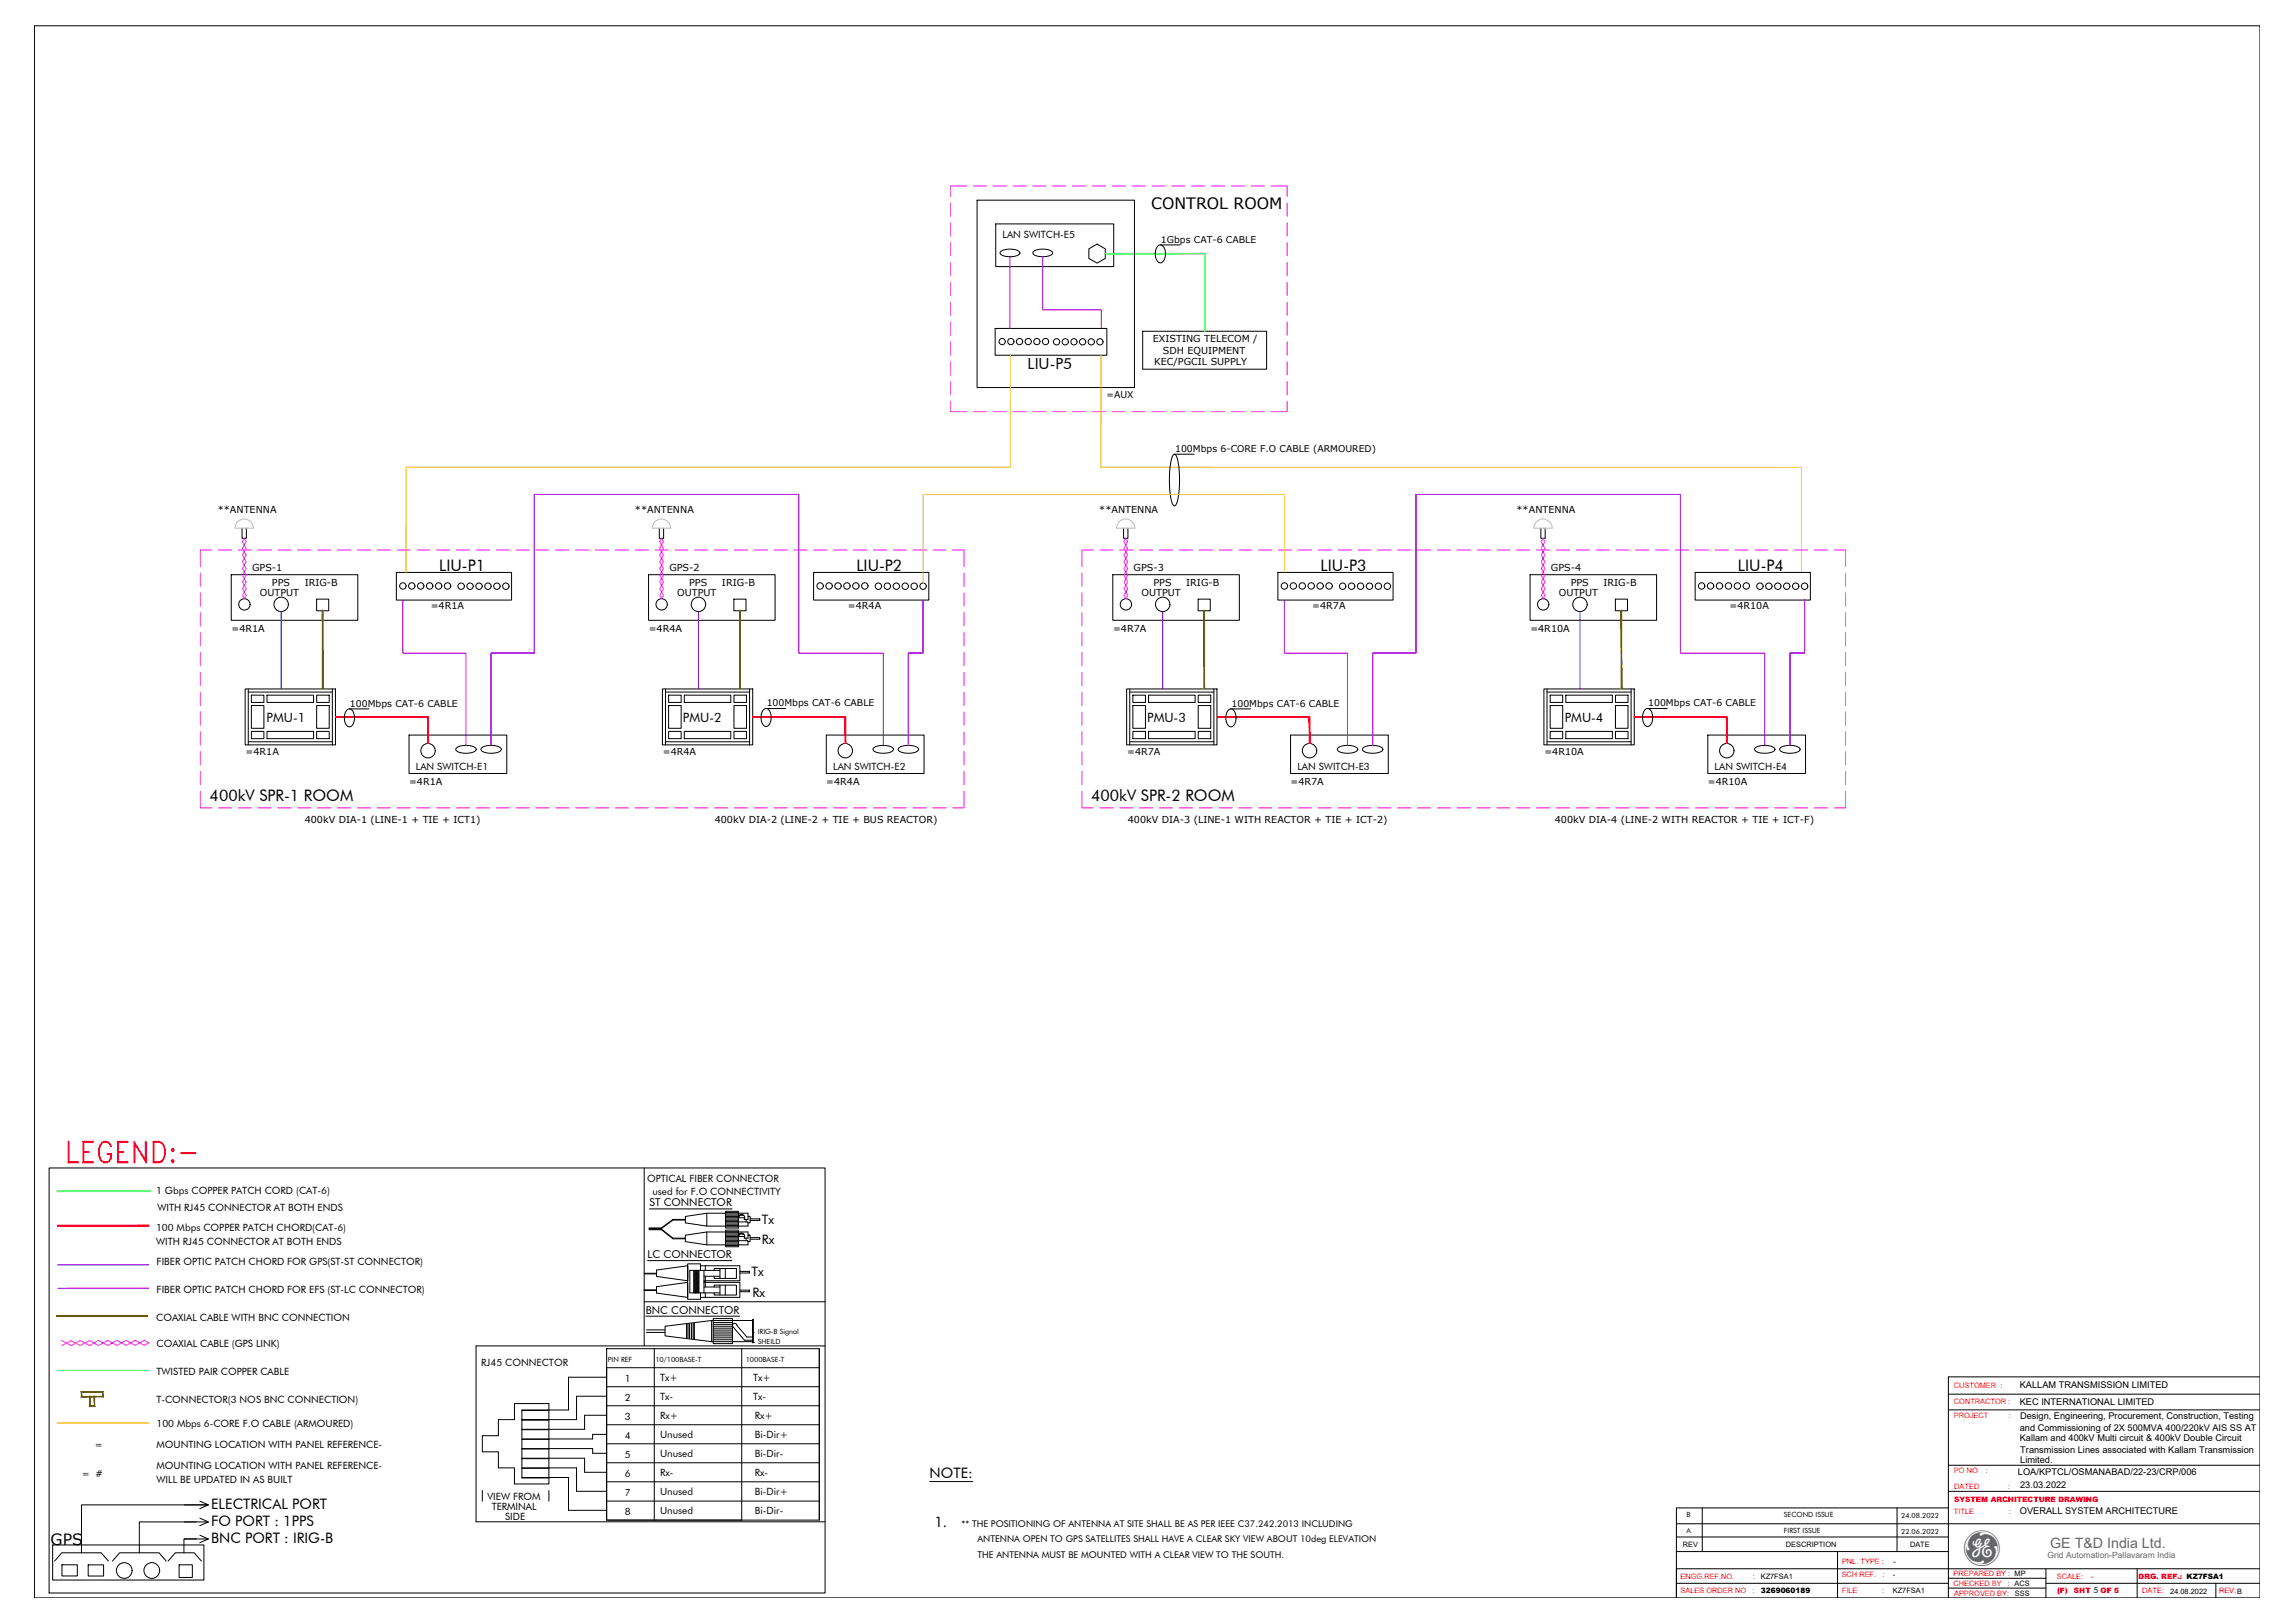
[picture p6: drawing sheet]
<svg xmlns="http://www.w3.org/2000/svg" width="1189mm" height="841mm" viewBox="0 0 1189 841" stroke-linecap="round" stroke-linejoin="round" font-family="sans-serif">
<defs><g id="words">
<text font-size="25.7" fill="#63666a" x="1018" y="811">g</text>
<g font-size="8.2">
<text x="228" y="296">LIU-P1</text>
<text x="444" y="296">LIU-P2</text>
<text x="684" y="296">LIU-P3</text>
<text x="901" y="296">LIU-P4</text>
<text x="109" y="415">400kV SPR-1 ROOM</text>
<text x="565" y="415">400kV SPR-2 ROOM</text>
</g>
<g font-size="8.1">
<text x="597" y="108">CONTROL ROOM</text>
<text x="26" y="800">GPS</text>
</g>
<text font-size="8" x="533" y="191">LIU-P5</text>
<g font-size="7.5">
<text x="482" y="766">NOTE:</text>
<text x="109" y="782">ELECTRICAL PORT</text>
<text x="109" y="791">FO PORT : 1PPS</text>
<text x="484" y="791">1.</text>
<text x="109" y="800">BNC PORT : IRIG-B</text>
</g>
<text font-size="7.4" fill="#63666a" x="1063" y="802">GE T&amp;D India Ltd.</text>
<g font-size="6.7">
<text x="395" y="634">Tx</text>
<text x="395" y="645">Rx</text>
<text x="389" y="661">Tx</text>
<text x="390" y="672">Rx</text>
</g>
<g font-size="6.6">
<text x="138" y="374">PMU-1</text>
<text x="354" y="374">PMU-2</text>
<text x="595" y="374">PMU-3</text>
<text x="811" y="374">PMU-4</text>
</g>
<g font-size="5.6">
<text x="337" y="625">ST CONNECTOR</text>
<text x="336" y="652">LC CONNECTOR</text>
<text x="335" y="681">BNC CONNECTOR</text>
</g>
<g font-size="5.2">
<text x="520" y="124">LAN SWITCH-E5</text>
<text x="216" y="399">LAN SWITCH-E1</text>
<text x="432" y="399">LAN SWITCH-E2</text>
<text x="672" y="399">LAN SWITCH-E3</text>
<text x="889" y="399">LAN SWITCH-E4</text>
<text x="335" y="612">OPTICAL FIBER CONNECTOR</text>
<text x="81" y="619">1 Gbps COPPER PATCH CORD (CAT-6)</text>
<text x="338" y="619">used for F.O CONNECTIVITY</text>
<text x="82" y="628">WITH RJ45 CONNECTOR AT BOTH ENDS</text>
<text x="81" y="638">100 Mbps COPPER PATCH CHORD(CAT-6)</text>
<text x="81" y="645">WITH RJ45 CONNECTOR AT BOTH ENDS</text>
<text x="81" y="655">FIBER OPTIC PATCH CHORD FOR GPS(ST-ST CONNECTOR)</text>
<text x="81" y="670">FIBER OPTIC PATCH CHORD FOR EFS (ST-LC CONNECTOR)</text>
<text x="81" y="684">COAXIAL CABLE WITH BNC CONNECTION</text>
<text x="81" y="698">COAXIAL CABLE (GPS LINK)</text>
<text x="249" y="708">RJ45 CONNECTOR</text>
<text x="81" y="713">TWISTED PAIR COPPER CABLE</text>
<text x="324" y="716">1</text>
<text x="342" y="716">Tx+</text>
<text x="390" y="716">Tx+</text>
<text x="324" y="726">2</text>
<text x="342" y="726">Tx-</text>
<text x="390" y="726">Tx-</text>
<text x="81" y="727">T-CONNECTOR(3 NOS BNC CONNECTION)</text>
<text x="324" y="736">3</text>
<text x="342" y="735">Rx+</text>
<text x="391" y="735">Rx+</text>
<text x="81" y="739">100 Mbps 6-CORE F.O CABLE (ARMOURED)</text>
<text x="324" y="746">4</text>
<text x="342" y="745">Unused</text>
<text x="391" y="745">Bi-Dir+</text>
<text x="81" y="750">MOUNTING LOCATION WITH PANEL REFERENCE-</text>
<text x="324" y="755">5</text>
<text x="342" y="755">Unused</text>
<text x="391" y="755">Bi-Dir-</text>
<text x="81" y="761">MOUNTING LOCATION WITH PANEL REFERENCE-</text>
<text x="324" y="765">6</text>
<text x="342" y="765">Rx-</text>
<text x="391" y="765">Rx-</text>
<text x="81" y="768">WILL BE UPDATED IN AS BUILT</text>
<text x="253" y="777">VIEW FROM</text>
<text x="324" y="775">7</text>
<text x="342" y="775">Unused</text>
<text x="391" y="775">Bi-Dir+</text>
<text x="255" y="783">TERMINAL</text>
<text x="324" y="785">8</text>
<text x="342" y="785">Unused</text>
<text x="391" y="785">Bi-Dir-</text>
<text x="262" y="788">SIDE</text>
</g>
<g font-size="5">
<text x="597" y="177">EXISTING TELECOM /</text>
<text x="603" y="183">SDH EQUIPMENT</text>
<text x="598" y="189">KEC/PGCIL SUPPLY</text>
<text x="113" y="266">**ANTENNA</text>
<text x="329" y="266">**ANTENNA</text>
<text x="570" y="266">**ANTENNA</text>
<text x="786" y="266">**ANTENNA</text>
<text x="131" y="296">GPS-1</text>
<text x="347" y="296">GPS-2</text>
<text x="588" y="296">GPS-3</text>
<text x="804" y="296">GPS-4</text>
<text x="141" y="304">PPS</text>
<text x="158" y="304">IRIG-B</text>
<text x="357" y="304">PPS</text>
<text x="374" y="304">IRIG-B</text>
<text x="598" y="304">PPS</text>
<text x="615" y="304">IRIG-B</text>
<text x="814" y="304">PPS</text>
<text x="831" y="304">IRIG-B</text>
<text x="135" y="309">OUTPUT</text>
<text x="351" y="309">OUTPUT</text>
<text x="592" y="309">OUTPUT</text>
<text x="808" y="309">OUTPUT</text>
<text x="223" y="315">=4R1A</text>
<text x="439" y="315">=4R4A</text>
<text x="680" y="315">=4R7A</text>
<text x="896" y="315">=4R10A</text>
<text x="120" y="327">=4R1A</text>
<text x="336" y="327">=4R4A</text>
<text x="577" y="327">=4R7A</text>
<text x="793" y="327">=4R10A</text>
<text x="127" y="391">=4R1A</text>
<text x="344" y="391">=4R4A</text>
<text x="584" y="391">=4R7A</text>
<text x="800" y="391">=4R10A</text>
<text x="212" y="407">=4R1A</text>
<text x="428" y="407">=4R4A</text>
<text x="669" y="407">=4R7A</text>
<text x="885" y="407">=4R10A</text>
<text x="158" y="426">400kV DIA-1 (LINE-1 + TIE + ICT1)</text>
<text x="370" y="426">400kV DIA-2 (LINE-2 + TIE + BUS REACTOR)</text>
<text x="584" y="426">400kV DIA-3 (LINE-1 WITH REACTOR + TIE + ICT-2)</text>
<text x="806" y="426">400kV DIA-4 (LINE-2 WITH REACTOR + TIE + ICT-F)</text>
<text x="49" y="750">=</text>
<text x="42" y="766">= #</text>
</g>
<g font-size="4.8">
<text x="602" y="126">1Gbps CAT-6 CABLE</text>
<text x="573" y="206">=AUX</text>
<text x="609" y="234">100Mbps 6-CORE F.O CABLE (ARMOURED)</text>
<text x="397" y="366">100Mbps CAT-6 CABLE</text>
<text x="854" y="366">100Mbps CAT-6 CABLE</text>
<text x="181" y="366">100Mbps CAT-6 CABLE</text>
<text x="638" y="366">100Mbps CAT-6 CABLE</text>
<text x="1047" y="719">KALLAM TRANSMISSION LIMITED</text>
<text x="1047" y="728">KEC INTERNATIONAL LIMITED</text>
<text x="1047" y="735">Design, Engineering, Procurement, Construction, Testing</text>
<text x="1047" y="742">and Commissioning of 2X 500MVA 400/220kV AIS SS AT</text>
<text x="1047" y="747">Kallam and 400kV Multi circuit &amp; 400kV Double Circuit</text>
<text x="1047" y="753">Transmission Lines associated with Kallam Transmission</text>
<text x="1047" y="758">Limited.</text>
<text x="1046" y="765">LOA/KPTCL/OSMANABAD/22-23/CRP/006</text>
<text x="1047" y="771">23.03.2022</text>
<text x="1047" y="784">OVERALL SYSTEM ARCHITECTURE</text>
<text x="498" y="791">** THE POSITIONING OF ANTENNA AT SITE SHALL BE AS PER IEEE C37.242.2013 INCLUDING</text>
<text x="507" y="799">ANTENNA OPEN TO GPS SATELLITES SHALL HAVE A CLEAR SKY VIEW ABOUT 10deg ELEVATION</text>
<text x="507" y="807">THE ANTENNA MUST BE MOUNTED WITH A CLEAR VIEW TO THE SOUTH.</text>
</g>
<text font-size="4.4" fill="#63666a" x="1061" y="808">Grid Automation-Pallavaram India</text>
<text font-size="4.4" x="1085" y="825">5</text>
<g font-size="3.8" fill="#f00">
<text x="1013" y="719">CUSTOMER :</text>
<text x="1013" y="728">CONTRACTOR :</text>
<text x="1013" y="735">PROJECT</text>
<text x="1041" y="735">:</text>
<text x="1013" y="763">PO NO</text>
<text x="1029" y="763">:</text>
<text x="1013" y="771">DATED</text>
<text x="1041" y="771">:</text>
<text x="1013" y="778">SYSTEM ARCHITECTURE DRAWING</text>
<text x="1013" y="784">TITLE</text>
<text x="1041" y="784">:</text>
<text x="955" y="811">PNL. TYPE :</text>
<text x="871" y="818">ENGG.REF.NO.</text>
<text x="908" y="818">:</text>
<text x="954" y="817">SCH REF.</text>
<text x="976" y="817">:</text>
<text x="1012" y="817">PREPARED BY : MP</text>
<text x="1012" y="822">CHECKED BY</text>
<text x="1041" y="822">: ACS</text>
<text x="1066" y="818">SCALE:</text>
<text x="1084" y="818">-</text>
<text x="1108" y="818">DRG. REF.: KZ7FSA1</text>
<text x="871" y="826">SALES ORDER NO</text>
<text x="908" y="826">:</text>
<text x="955" y="826">FILE</text>
<text x="975" y="826">:</text>
<text x="1013" y="827">APPROVED BY:</text>
<text x="1066" y="825">(F)</text>
<text x="1075" y="825">SHT</text>
<text x="1089" y="825">OF 5</text>
<text x="1110" y="826">DATE:</text>
<text x="1150" y="826">REV:B</text>
</g>
<g font-size="3.8">
<text x="872" y="802">REV</text>
<text x="926" y="802">DESCRIPTION</text>
<text x="990" y="802">DATE</text>
<text x="981" y="811">-</text>
<text x="913" y="818">KZ7FSA1</text>
<text x="981" y="817">-</text>
<text x="913" y="826">3269060189</text>
<text x="981" y="826">KZ7FSA1</text>
<text x="1044" y="827">SSS</text>
<text x="1125" y="826">24.08.2022</text>
</g>
<g font-size="3.7">
<text x="390" y="691">- IRIG-B Signal</text>
<text x="390" y="696">- SHEILD</text>
<text x="315" y="706">PIN REF</text>
<text x="340" y="706">10/100BASE-T</text>
<text x="386" y="706">1000BASE-T</text>
<text x="874" y="786">B</text>
<text x="925" y="786">SECOND ISSUE</text>
<text x="985" y="787">24.08.2022</text>
<text x="874" y="794">A</text>
<text x="925" y="795">FIRST ISSUE</text>
<text x="985" y="795">22.06.2022</text>
</g>
</g></defs>
<!-- layer: 4 -->
<g fill="none" stroke="#f00" stroke-width=".52">
<path d="M35 591h1v11h5v1h-6zM43 591h5v1h-5v10h5v1h-5zM43 597h3h-3M53 592l1-1a3 3 0 0 1 4 3l-2-2h-2a6 6 0 0 0 0 10h2a3 3 0 0 0 1-4h-1h2a4 4 0 0 1-4 5 7 7 0 0 1-1-11zM61 591h5v1h-5v10h5v1h-5zM61 597h3h-3M69 591l6 10v-10h1v12l-6-10v10h-1zM79 591h4a6 6 0 0 1 0 12h-4zM80 592h3a6 6 0 0 1 1 9l-1 1h-3zM89 595l1 1v1l-1-1zM89 596h1zM94 597h7v1h-7z"/>
<path d="M89 601h1v2l-1-1zM89 601l1 1z"/>
</g>
<!-- layer: 0 -->
<g fill="#0f0" stroke="#0f0" stroke-width=".52">
<path d="M30 617h48zM30 617h48z"/>
<path d="M573 131h51zM573 132l51-1z"/>
<path d="M624 131v41zM624 131v41z"/>
</g>
<g fill="#959500" stroke="#959500" stroke-width=".52">
<path d="M29 682h47zM29 682h47h-47z"/>
<path d="M29 682h47zM29 682h47z"/>
<path d="M42 721h11zM42 722l11-1zM53 721v3zM53 722v2zM42 724h11zM42 724h11zM42 721v3zM42 721v3z"/>
<path d="M46 724v5zM46 724l1 5zM46 724h3zM47 724h2zM49 724v5zM49 724v5zM46 729h3zM47 729h2z"/>
<path d="M383 316l1 41v-41zM383 316l1 41h-1z"/>
<path d="M167 316v41v-41zM167 316v41z"/>
<path d="M840 316l1 41v-41zM840 316l1 41h-1z"/>
<path d="M624 316v41v-41zM624 316v41z"/>
</g>
<!-- layer: 4 -->
<g fill="#f00" stroke="#f00" stroke-width=".52">
<path d="M30 635v1l47-1zM30 636l47-1v1z"/>
<path d="M438 371v14zM438 371v14z"/>
<path d="M390 372h48v-1zM390 371h48l-48 1z"/>
<path d="M222 371v14zM222 371v14z"/>
<path d="M174 372h48v-1zM174 371h48l-48 1z"/>
<path d="M895 371v14zM895 371v14z"/>
<path d="M847 372h48v-1zM847 371h48l-48 1z"/>
<path d="M678 371v14h1zM678 371h1v14z"/>
<path d="M631 372h48v-1zM631 371h48l-48 1z"/>
</g>
<!-- layer: 2 -->
<path d="M127 279l1 2-2 3 2 4-2 3 2 4-2 3 2 4-2 3 2 4-1 1-1-1 2-4-2-3 2-4-2-3 2-4-2-3 2-4-2-3zM343 279l1 2-2 3 2 4-2 3 2 4-2 3 2 4-2 3 2 4-1 1-1-1 2-4-2-3 2-4-2-3 2-4-2-3 2-4-2-3zM583 279l1 2-2 3 2 4-2 3 2 4-1 3 1 4-1 3 1 4v1l-1-1 1-4-1-3 1-4-1-3 1-4-2-3 2-4-2-3zM800 279l1 2-2 3 2 4-2 3 2 4-2 3 2 4-2 3 2 4-1 1-1-1 2-4-2-3 2-4-2-3 2-4-2-3 2-4-2-3zM32 695l5 2 5-2 4 2 3-1-3-1-4 2-5-2-5 2M49 696l2-1 2 1-2 1zM53 696l3 1 5-2 2 1-2 1-5-2zM63 696l2 1 5-2 2 1-2 1-5-2zM72 696l3-1 2 1-2 1z" fill="none" stroke="#f0f" stroke-width=".52"/>
<!-- layer: 0 -->
<path d="M29 710h48" fill="none" stroke="#0ff" stroke-width=".52"/>
<g fill="none" stroke="#000" stroke-width=".52">
<path d="M506 104h82v97h-82zM516 116h61v22h-61zM519 130a8 8 0 0 1 10 1 8 8 0 0 1-11 0zM536 130a8 8 0 0 1 10 1 8 8 0 0 1-11 0zM564 129l5-3 4 3v5l-4 2-5-2zM600 128a2.5 2.5 0 0 1 3 0 2.5 2.5 0 0 1 1 2 4 4 0 0 1-3 6 6 6 0 0 1-1-8zM601 127h10M516 170h58v14h-58zM592 172h64v19h-64zM608 236a1.7 1.7 0 0 1 2 2l1 10a24 24 0 0 1-2 14 21 21 0 0 1-3-14 27 27 0 0 1 2-12zM609 235h10M125 274v5h3v-5"/>
<path d="M342 274v5h2v-5M582 274v5h3v-5M799 274v5h2v-5M120 298h65v23h-65zM205 297h60v14h-60zM336 298h66v23h-66zM422 297h59v14h-59zM577 298h65v23h-65zM662 297h60v14h-60zM793 298h66v23h-66zM879 297h59v14h-59zM164 310h6v6h-6z"/>
<path d="M380 310h7v6h-7zM621 310h6v6h-6zM837 310h6v6h-6zM127 357h47v29h-47zM129 359h43M129 357v29M172 357v29M343 357h47v29h-47zM345 357v29M345 359h43M388 357v29M584 357h47v29h-47z"/>
<path d="M585 359h44M585 357v29M629 357v29M800 357h47v29h-47zM802 359h43M802 357v29M845 357v29M130 366h7v11h-7zM130 379h7v4h-7zM130 360h7v4h-7zM138 379h25v4h-25zM138 360h25v4h-25z"/>
<path d="M164 366h7v11h-7zM164 379h7v4h-7zM164 360h7v4h-7zM180 368a2.5 2.5 0 0 1 3 0 2.5 2.5 0 0 1 1 3 4 4 0 0 1-4 5 6 6 0 0 1 0-8zM181 367h10M347 366h6v11h-6zM347 379h6v4h-6zM347 360h6v4h-6zM355 379h24v4h-24zM355 360h24v4h-24zM380 366h7v11h-7zM380 379h7v4h-7z"/>
<path d="M380 360h7v4h-7zM396 368a2.5 2.5 0 0 1 3 0 2.5 2.5 0 0 1 1 3 4 4 0 0 1-4 5 6 6 0 0 1 0-8zM397 367h10M587 366h7v11h-7zM587 379h7v4h-7zM587 360h7v4h-7zM595 379h24v4h-24zM595 360h24v4h-24zM621 366h6v11h-6zM621 379h6v4h-6zM621 360h6v4h-6zM637 368a2.5 2.5 0 0 1 2 0 2.5 2.5 0 0 1 1 3 4 4 0 0 1-3 5 6 6 0 0 1 0-8z"/>
<path d="M638 367h10M803 366h7v11h-7zM803 379h7v4h-7zM803 360h7v4h-7zM811 379h25v4h-25zM811 360h25v4h-25zM837 366h7v11h-7zM837 379h7v4h-7zM837 360h7v4h-7zM852 368a2.5 2.5 0 0 1 3 0 2.5 2.5 0 0 1 1 3v3a2.5 2.5 0 0 1-2 2 2.5 2.5 0 0 1-3-3v-3zM854 367h10M129 384h43"/>
<path d="M212 381h51v20h-51zM237 388a9 9 0 0 1 10 0 8 8 0 0 1-11 0zM250 388a9 9 0 0 1 10 0 8 8 0 0 1-11 0zM345 384h43M428 381h51v20h-51zM453 388a9 9 0 0 1 10 0 8 8 0 0 1-11 0zM466 388a9 9 0 0 1 10 0 8 8 0 0 1-11 0zM585 384h44M669 381h50v20h-50zM693 388a9 9 0 0 1 11 0 8 8 0 0 1-11 0zM706 388a9 9 0 0 1 11 0 8 8 0 0 1-11 0zM802 384h43"/>
<path d="M885 381h51v20h-51zM910 388a9 9 0 0 1 10 0 8 8 0 0 1-11 0zM923 388a9 9 0 0 1 10 0 8 8 0 0 1-11 0zM25 605h403v220h-403zM334 605v92M356 656v8M360 658v12M361 658v12M362 658v12M363 658v-3h-7v18h7v-3M363 656h20v8h-18M365 658v12"/>
<path d="M366 656v2M370 658v-1h12v5h-12v-1M373 658h-16v12h16M373 657v5M376 657v5M334 675h94M356 665v7M365 665h18v7h-20M365 661h8M365 667h8M366 661v3h-1M366 664v3"/>
<path d="M366 670v2M370 667v-1h12v5h-12v-1M373 666v5M376 666v5M314 699h111v89h-111zM339 699v89M356 686v7M357 686v7M358 686v8M359 686v8M360 686v8M370 684h-1v11h1"/>
<path d="M380 684h10M380 695h10M384 699v89h-70M390 684v12zM390 693h-3l-5-6a1.2 1.2 0 0 0-2-1 1.2 1.2 0 0 0 0 1l6 7h4M425 699v89M428 697h-181v92h181M314 719h111M314 714h-19v17h-25v35h14M425 709h-111v79M1171 713h-161v115M258 736h9v-9h17v42h-17v-8h-9v-9h-8v-8h8z"/>
<path d="M270 731h14M270 736h14M314 728h111M314 738h111M314 724h-15v12h-29M314 733h-11v8h-33M1010 731h161M1010 722h161M270 751h37v2h7M270 756h33v7h11M270 741h14M270 746h14"/>
<path d="M270 751h14M270 756h14M314 748h111M314 758h111M314 743h-7v3h-37M1010 759h161M96 780h12l-4 2M104 778l4 2M107 780h-65v25M250 772v6M270 761h29v12h15M270 766h25v17h19"/>
<path d="M270 761h14M284 772v6M314 768h111M314 778h111M1010 773h161M96 789h12l-4 2M96 797h12l-4 2M102 797h-7v8M102 789h-30v16M104 787l4 2M104 796l4 1M869 790h302"/>
<path d="M869 796h141M882 781v23M983 781v23M1010 781h-141v47v-15h302M27 801h79v18h-79zM28 809l4-4h20l4 4M32 811h8v6h-8zM46 811h8v6h-8zM58 809l4-4h20l4 4M87 809l4-4h10l3 4M93 811h7v6h-7zM869 804h141"/>
<path d="M952 804v24M1010 818h50M1060 813v15M1108 813v15M869 820h141M1010 823h50M1060 820h111M1148 820v8"/>
<circle cx="519" cy="177" r="1.6"/>
<circle cx="524" cy="177" r="1.6"/>
<circle cx="528" cy="177" r="1.6"/>
<circle cx="533" cy="177" r="1.6"/>
<circle cx="537" cy="177" r="1.6"/>
<circle cx="542" cy="177" r="1.6"/>
<circle cx="548" cy="177" r="1.6"/>
<circle cx="552" cy="177" r="1.6"/>
<circle cx="557" cy="177" r="1.6"/>
<circle cx="561" cy="177" r="1.6"/>
<circle cx="566" cy="177" r="1.6"/>
<circle cx="570" cy="177" r="1.6"/>
<circle cx="127" cy="313" r="2.9"/>
<circle cx="146" cy="313" r="4"/>
<circle cx="209" cy="304" r="1.7"/>
<circle cx="213" cy="304" r="1.7"/>
<circle cx="218" cy="304" r="1.7"/>
<circle cx="223" cy="304" r="1.7"/>
<circle cx="227" cy="304" r="1.7"/>
<circle cx="232" cy="304" r="1.7"/>
<circle cx="239" cy="304" r="1.7"/>
<circle cx="244" cy="304" r="1.7"/>
<circle cx="248" cy="304" r="1.7"/>
<circle cx="253" cy="304" r="1.7"/>
<circle cx="258" cy="304" r="1.7"/>
<circle cx="262" cy="304" r="1.7"/>
<circle cx="343" cy="313" r="2.9"/>
<circle cx="362" cy="313" r="4"/>
<circle cx="425" cy="304" r="1.7"/>
<circle cx="430" cy="304" r="1.7"/>
<circle cx="434" cy="304" r="1.7"/>
<circle cx="439" cy="304" r="1.7"/>
<circle cx="444" cy="304" r="1.7"/>
<circle cx="448" cy="304" r="1.7"/>
<circle cx="455" cy="304" r="1.7"/>
<circle cx="460" cy="304" r="1.7"/>
<circle cx="464" cy="304" r="1.7"/>
<circle cx="469" cy="304" r="1.7"/>
<circle cx="474" cy="304" r="1.7"/>
<circle cx="478" cy="304" r="1.7"/>
<circle cx="583" cy="313" r="2.9"/>
<circle cx="603" cy="313" r="4"/>
<circle cx="666" cy="304" r="1.7"/>
<circle cx="670" cy="304" r="1.7"/>
<circle cx="675" cy="304" r="1.7"/>
<circle cx="680" cy="304" r="1.7"/>
<circle cx="684" cy="304" r="1.7"/>
<circle cx="689" cy="304" r="1.7"/>
<circle cx="696" cy="304" r="1.7"/>
<circle cx="700" cy="304" r="1.7"/>
<circle cx="705" cy="304" r="1.7"/>
<circle cx="710" cy="304" r="1.7"/>
<circle cx="714" cy="304" r="1.7"/>
<circle cx="719" cy="304" r="1.7"/>
<circle cx="800" cy="313" r="2.9"/>
<circle cx="819" cy="313" r="4"/>
<circle cx="882" cy="304" r="1.7"/>
<circle cx="886" cy="304" r="1.7"/>
<circle cx="891" cy="304" r="1.7"/>
<circle cx="896" cy="304" r="1.7"/>
<circle cx="900" cy="304" r="1.7"/>
<circle cx="905" cy="304" r="1.7"/>
<circle cx="912" cy="304" r="1.7"/>
<circle cx="917" cy="304" r="1.7"/>
<circle cx="921" cy="304" r="1.7"/>
<circle cx="926" cy="304" r="1.7"/>
<circle cx="931" cy="304" r="1.7"/>
<circle cx="935" cy="304" r="1.7"/>
<circle cx="222" cy="389" r="4"/>
<circle cx="438" cy="389" r="4"/>
<circle cx="679" cy="389" r="4"/>
<circle cx="895" cy="389" r="4"/>
<circle cx="64" cy="814" r="4"/>
<circle cx="79" cy="814" r="4"/>
</g>
<path d="M146 317v40M362 317v40M603 317v40M819 317v40M30 655h47" fill="none" stroke="#00f" stroke-width=".52"/>
<!-- layer: 4 -->
<g fill="none" stroke="#000" stroke-width=".52">
<path d="M336 637h7l6 5h6M337 626h42M355 630l11-1v6l-11-1zM355 632h-6l-6 4h-7M355 632h-6l-6 5h-7M366 629h10M366 635h10M366 638h10M376 628h7v8h-7zM376 637h7v9h-7zM376 628h7M376 629h7"/>
<path d="M376 630h7M376 631h10M376 632h7M376 633h7M376 634h7M376 635h7M376 636h7M376 638h7M376 639h7M383 633h5v2h-5M383 629h5v3h-2a1.7 1.7 0 0 0-1-3 1.7 1.7 0 0 0-2 1M383 638h5v4h-2a1.7 1.7 0 0 0-1-3 1.7 1.7 0 0 0-2 1"/>
<path d="M383 630v1M383 630h.1M383 640h.1M383 639v1M384 629v1M384 639h.1M385 629v1M385 639h.1M385 630a1.7 1.7 0 0 0-2 1M385 640a1.7 1.7 0 0 0-2 1M387 632v1M388 630h1v4h-1"/>
<path d="M388 630h.1M388 640h.1M389 632h5M394 632h-5M394 632h.1M334 660h6M336 653h43M340 658l16-2v8l-16-3zM355 640l11-2v7l-11-2zM366 645h10M376 640h7M376 641h10"/>
<path d="M376 641h7M376 642h7M376 643h7M376 644h7M376 645h7M383 643h5v2h-5M383 659h5M387 642v1M388 640h1v3h-1M388 659v1h-5M388 659v1M389 641h5"/>
<path d="M394 641v1h-5M394 641v1M334 668h6M334 669h6M356 665l-16 2v3l16 2v-6M383 669h5M388 669h-5M388 669h.1M335 682h48M335 689h10M335 690h10M369 684l-24 3v5l24 3"/>
<path d="M370 683h10v13h-10zM370 684h10M370 685h10M370 686h10M370 687h10M370 688h10M370 689h10M370 690h10M370 691h10M370 692h10M370 693h10M370 694h10"/>
<path d="M370 695h10M482 768h22"/>
</g>
<!-- layer: 0 -->
<path d="M524 184v58h-314v55M571 184v58h363v55M666 297v-41h-188v46M29 737h48" fill="none" stroke="#ffbf00" stroke-width=".52"/>
<path d="M523 133v37M540 133v28h31v9M277 256h137v82h44v48M277 256v82h-22v48v-48h22zM734 256h137v82h44v48M734 256v82h-23v48v-48h23zM209 311v27h32v48M478 311v27h-7v48v-48h7zM666 311v27h32v48M935 311v27h-7v48v-48h7zM77 668h-47" fill="none" stroke="#a500dd" stroke-width=".52"/>
<!-- layer: dotbox -->
<g fill="none" stroke="#f0f" stroke-width=".52">
<path d="M501 96h-8v6M504 96h7M515 96h7M525 96h7M535 96h7M546 96h6M556 96h7M566 96h7M576 96h7M587 96h7M597 96h7M607 96h7"/>
<path d="M618 96h6M628 96h7M638 96h7M648 96h7M659 96h8v6M493 105v7M493 115v7M667 105v7M667 115v7M493 126v7M493 136v7M667 126v7"/>
<path d="M667 136v7M493 146v7M493 157v6M667 146v7M667 157v6M493 167v7M493 177v7M667 167v7M667 177v7M493 187v7M493 198v7M667 187v7"/>
<path d="M667 198v7M493 208v5h8M504 213h7M515 213h7M525 213h7M535 213h7M546 213h6M556 213h7M566 213h7M576 213h7M587 213h7M597 213h7"/>
<path d="M607 213h7M618 213h6M628 213h7M638 213h7M648 213h7M667 208v5h-8M104 297v7M110 285h-6v9M113 285h7M123 285h7M134 285h7M144 285h7"/>
<path d="M154 285h7M165 285h6M175 285h7M185 285h7M195 285h7M206 285h7M216 285h7M226 285h7M237 285h6M247 285h7M257 285h7M267 285h7"/>
<path d="M278 285h7M288 285h7M298 285h7M309 285h6M319 285h7M329 285h7M339 285h7M350 285h7M360 285h7M370 285h7M381 285h6M391 285h7"/>
<path d="M401 285h7M411 285h7M422 285h7M432 285h7M442 285h7M453 285h6M463 285h7M473 285h7M483 285h7M494 285h6v9M500 297v7M561 297v7"/>
<path d="M567 285h-6v9M570 285h7M580 285h7M591 285h6M601 285h7M611 285h7M621 285h7M632 285h7M642 285h7M652 285h7M663 285h6M673 285h7"/>
<path d="M683 285h7M693 285h7M704 285h7M714 285h7M724 285h7M735 285h6M745 285h7M755 285h7M765 285h7M776 285h7M786 285h7M796 285h7"/>
<path d="M807 285h6M817 285h7M827 285h7M837 285h7M848 285h7M858 285h7M868 285h7M879 285h6M889 285h7M899 285h7M909 285h7M920 285h7"/>
<path d="M930 285h7M940 285h7M951 285h5v9M956 297v7M104 307v7M104 318v6M500 307v7M500 318v6M561 307v7M561 318v6M956 307v7M956 318v6"/>
<path d="M104 328v7M104 338v7M500 328v7M500 338v7M561 328v7M561 338v7M956 328v7M956 338v7M104 348v7M104 359v7M500 348v7M500 359v7"/>
<path d="M561 348v7M561 359v7M956 348v7M956 359v7M104 369v7M104 379v7M500 369v7M500 379v7M561 369v7M561 379v7M956 369v7M956 379v7"/>
<path d="M104 390v6M104 400v7M500 390v6M500 400v7M561 390v6M561 400v7M956 390v6M956 400v7M104 410v9h6M113 419h7M123 419h7M134 419h7"/>
<path d="M144 419h7M154 419h7M165 419h6M175 419h7M185 419h7M195 419h7M206 419h7M216 419h7M226 419h7M237 419h6M247 419h7M257 419h7"/>
<path d="M267 419h7M278 419h7M288 419h7M298 419h7M309 419h6M319 419h7M329 419h7M339 419h7M350 419h7M360 419h7M370 419h7M381 419h6"/>
<path d="M391 419h7M401 419h7M411 419h7M422 419h7M432 419h7M442 419h7M453 419h6M463 419h7M473 419h7M483 419h7M500 410v9h-6M561 410v9h6"/>
<path d="M570 419h7M580 419h7M591 419h6M601 419h7M611 419h7M621 419h7M632 419h7M642 419h7M652 419h7M663 419h6M673 419h7M683 419h7"/>
<path d="M693 419h7M704 419h7M714 419h7M724 419h7M735 419h6M745 419h7M755 419h7M765 419h7M776 419h7M786 419h7M796 419h7M807 419h6"/>
<path d="M817 419h7M827 419h7M837 419h7M848 419h7M858 419h7M868 419h7M879 419h6M889 419h7M899 419h7M909 419h7M920 419h7M930 419h7"/>
<path d="M940 419h7M956 410v9h-5"/>
</g>
<!-- layer: 0 -->
<path d="M123 270a5 5 0 0 1 6-1 5 5 0 0 1 2 5h-9v-2zM339 271a5 5 0 0 1 5-2 5 5 0 0 1 4 5h-10zM580 271a5 5 0 0 1 5-2 5 5 0 0 1 3 5h-9zM796 271a5 5 0 0 1 5-2 5 5 0 0 1 3 5h-9z" fill="none" stroke="#bababa" stroke-width=".52"/>
<path d="M167 316h.1M383 316h.1M624 316h.1M840 316h.1" fill="none" stroke="#959500" stroke-width=".52"/>
<!-- layer: fv -->
<path d="M18 13h1153v815h-1153z" fill="none" stroke="#000" stroke-width=".52"/>
<use href="#words"/>
</svg>
